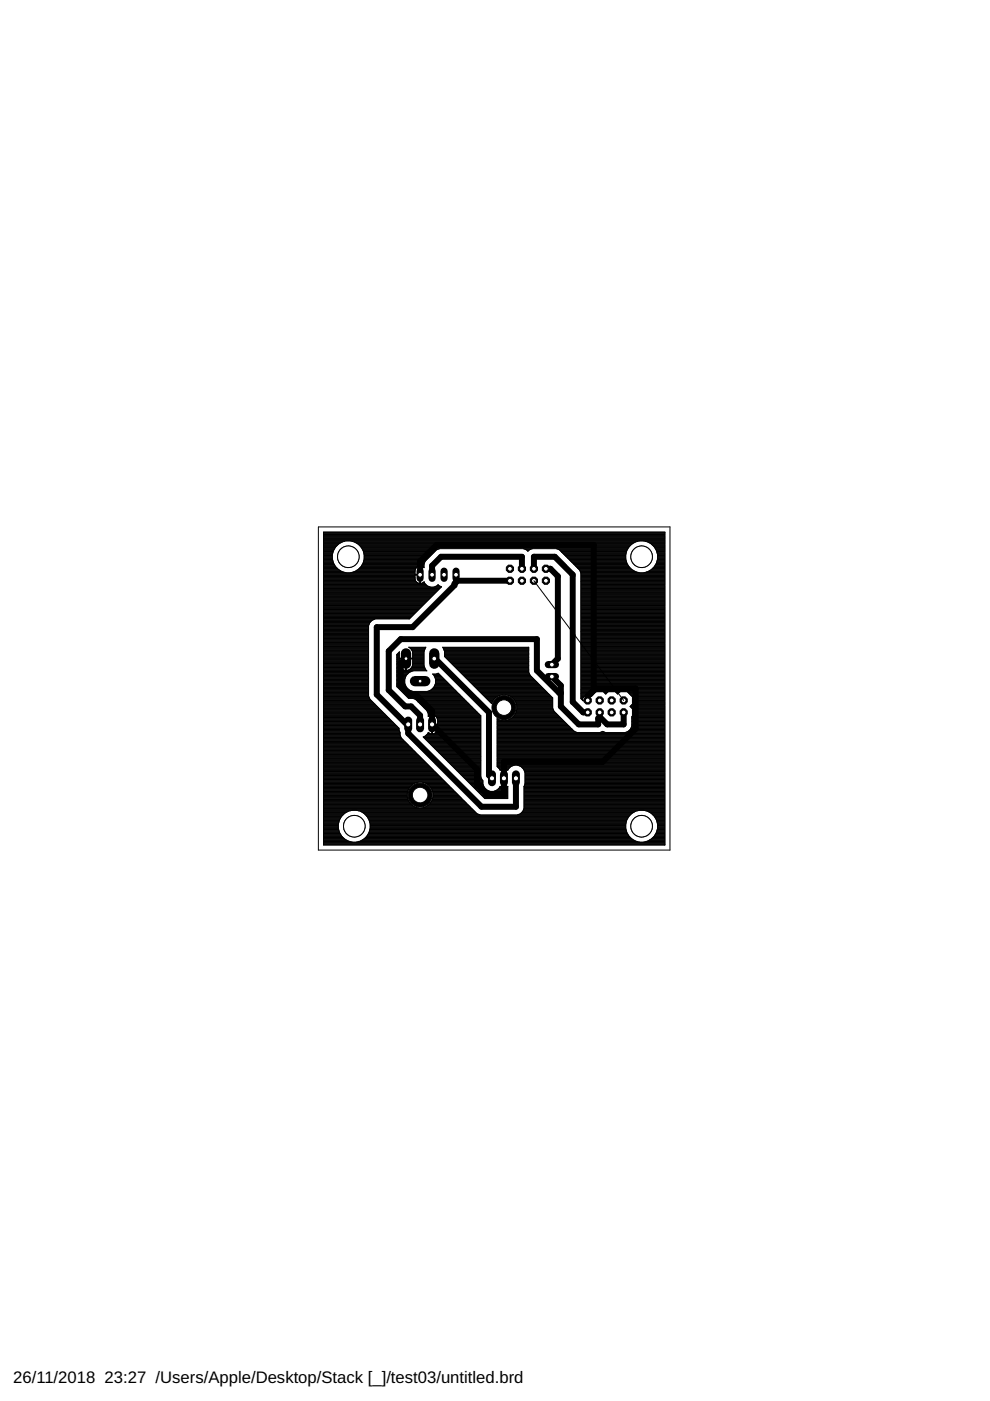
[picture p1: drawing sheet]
<svg xmlns="http://www.w3.org/2000/svg" width="210mm" height="297mm" viewBox="0 0 210 297" stroke-linecap="round" stroke-linejoin="round" font-family="sans-serif">
<defs><g id="words">
<g font-size="3.5">
<text x="2.8" y="293.2">26/11/2018</text>
<text x="22.2" y="293.2">23:27 /Users/Apple/Desktop/Stack [_]/test03/untitled.brd</text>
</g>
</g></defs>
<g fill="#000" stroke="#000" stroke-width=".21">
<circle cx="106.8" cy="150" r="2.54"/>
<circle cx="89.1" cy="168.6" r="2.54"/>
</g>
<g fill="none" stroke="#000" stroke-width="1.3">
<path d="M86.1 139.6h-.2l-.9 1v4.8l1.9 1.9h1.2l3.5 3.4v2.9l9.5 9.5v3.2l2.3 2.2h3.4v-7h21l7-7v-8.5h-8.6M89.1 121.9v-2.9l3.5-3.5h33.3v30.2l.3 .3M92.1 139.6h.1l11.5 11.4v13.4l.6 .6M96.7 121.9v1.5l-.3 .4v.3l-8.9 8.9h-7.6v14.3l6.3 6.3h.4v1.9l15.5 15.5h7.3v-6M96.7 123.1h11.4M110.7 120.6v-2.6h-17.2l-1.9 2v1.9M113.2 120.6v-2.6h4.4l3.8 3.9v26.9l2.3 2.2h.9M115.7 120.6h1l1.6 1.6v17.4l-1.3 1.3M117 143.4l1.9 2v4.4l3.8 3.8h4.1v-1.3l.3-.3M118.9 146.9h-.3l-4.8-4.7v-6.7h-28.8l-2.6 2.5v8.3l3.5 3.5h1.3l1.9 1.9v1.9M126.2 146l-1.6 1.6v.9M127.1 151v1"/>
<path d="M132.2 151v2.6h-3.5l-1.6-1.6"/>
</g>
<g fill="none" stroke="#000" stroke-width=".21">
<path d="M68.6 112.8h72.4v66.4l-72.4-.1zM68.6 116.3h2.4M68.6 120h2.4M68.6 119.8h2.4M68.6 119.7h2.3M68.6 119.6h2.2M68.6 119.5h2.2M68.6 119.3h2.1M68.6 119.2h2.1M68.6 119.1h2M68.6 119h2M68.6 118.9h2"/>
<path d="M68.6 118.7h1.9M68.6 118.6h1.9M68.6 118.5h1.9M68.6 118.4h1.9M68.6 118.3h1.9M68.6 118.1h1.9M68.6 118h1.9M68.6 117.9h1.9M68.6 117.8h1.9M68.6 117.7h1.9M68.6 117.5h1.9M68.6 117.4h1.9"/>
<path d="M68.6 117.3h1.9M68.6 117.2h2M68.6 117.1h2M68.6 116.9h2.1M68.6 116.8h2.1M68.6 116.7h2.1M68.6 116.6h2.2M68.6 116.5h2.3M68.6 116.2h2.4M68.6 116.1h2.5M68.6 116h2.6M68.6 115.8h2.7"/>
<path d="M68.6 115.7h2.8M68.6 115.6h2.9M68.6 115.5h3M68.6 115.4h3.2M68.6 115.3h3.4M68.6 115.1h3.6M68.6 115h3.8M68.6 114.9h4M68.6 114.8h4.5M68.6 114.6h72.4M68.6 114.5h72.4M68.6 114.4h72.4"/>
<path d="M68.6 114.3h72.4M68.6 114.2h72.4M68.6 114h72.4M68.6 113.9h72.4M68.6 113.8h72.4M68.6 113.7h72.4M68.6 113.6h72.4M68.6 113.4h72.4M68.6 113.3h72.4M68.6 113.2h72.4M68.6 113.1h72.4M68.6 112.9h72.4"/>
<path d="M68.6 112.8h72.4M70.5 118.5a3.4 3.4 0 0 0 3.3 3 3.4 3.4 0 0 0 3.4-3M71.8 115.4a3.4 3.4 0 0 1 4.1 0M71.8 115.4a3.4 3.4 0 0 0-1.3 3.1M74.6 114.8h60.7M75.1 114.9h59.7M75.3 115h59.3M75.5 115.1h58.9M75.7 115.3h58.5M75.9 115.4l.7 .6M75.9 115.4h58.1M76.1 115.5h57.7"/>
<path d="M76.2 115.6h57.5M76.3 115.7h57.3M76.4 115.8h57.1M76.5 116h56.8M76.6 116l.4 .8 .2 .8v.9M76.6 116.1h56.7M76.6 120h13.3M76.7 116.2h56.5M76.7 119.8h13.2M76.8 116.3h56.3M76.8 119.7h13.1M76.8 116.5h16.1"/>
<path d="M76.9 119.6h13M76.9 116.6h15.7M76.9 119.5h13.1M77 116.7h15.4M77 119.3h13M77 116.8h15.3M77 119.2h13M77 116.9h15.2M77.1 119.1h13M77.1 117.1h15M77.1 119h13M77.1 117.2h14.9"/>
<path d="M77.1 118.9h13.2M77.1 117.3h14.7M77.2 118.7h13.2M77.2 117.4h14.5M77.2 118.6h13.3M77.2 117.5h14.4M77.2 118.5h13.4M77.2 118.4h13.6M77.2 118.3h13.7M77.2 118.1h13.8M77.2 118h13.9M77.2 117.9h14"/>
<path d="M77.2 117.8h14.2M77.2 117.7h14.3M90.1 119l-.2 .6v.8l-.7-.4M93.2 116.3l-.7 .3-2.4 2.4M111 116.3l.9 .6 1-.6M111.3 116.5h1.3M111.6 116.6h.7M111.7 116.7h.4M111.8 116.8h.2M118 116.3l.6 .3 4.3 4.3M118.3 116.5h14.8M118.6 116.6h14.4"/>
<path d="M118.7 116.7h14.2M118.8 116.8h14.1M119 116.9h13.8M119.1 117.1h13.7M119.2 117.2h13.6M119.3 117.3h13.5M119.4 117.4h13.3M119.5 117.5h13.2M119.7 117.7h13M119.8 117.8h12.9M119.9 117.9h12.8M120 118h12.7"/>
<path d="M120.2 118.1h12.5M120.3 118.3h12.4M120.4 118.4h12.3M120.5 118.5h12.2M120.6 118.6h12.1M120.8 118.7h11.9M120.9 118.9h11.9M121 119h11.8M121.1 119.1h11.7M121.2 119.2h11.7M121.4 119.3h11.5M121.5 119.5h11.4"/>
<path d="M121.6 119.6h11.4M121.7 119.7h11.4M121.9 119.8h11.3M122 120h11.2M132.7 118.5a3.4 3.4 0 0 0 3.3 3 3.4 3.4 0 0 0 3.4-3M134 115.4a3.3 3.3 0 0 0-1.3 3.1M134 115.4a3.4 3.4 0 0 1 4.1 0M136.8 114.8h4.2M137.2 114.9h3.8M137.5 115h3.5M137.7 115.1h3.3M137.9 115.3h3.1"/>
<path d="M138.1 115.4a3.4 3.4 0 0 1 1.3 3.1M138.1 115.4h2.9M138.2 115.5h2.8M138.4 115.6h2.6M138.5 115.7h2.5M138.6 115.8h2.4M138.7 116h2.3M138.8 116.1h2.2M138.9 120h2.1M138.9 116.2h2.1M138.9 119.8h2.1M138.9 116.3h2.1"/>
<path d="M139 119.7h2M139 116.5h2M139.1 119.6h1.9M139.1 116.6h1.9M139.1 119.5h1.9M139.1 116.7h1.9M139.2 119.3h1.8M139.2 116.8h1.8M139.2 119.2h1.8M139.2 116.9h1.8M139.3 119.1h1.7M139.3 119h1.7"/>
<path d="M139.3 117.1h1.7M139.3 117.2h1.7M139.3 118.9h1.7M139.3 117.3h1.7M139.4 118.7h1.6M139.4 117.4h1.6M139.4 118.6h1.6M139.4 117.5h1.6M139.4 118.5h1.6M139.4 118.4h1.6M139.4 118.3h1.6M139.4 118.1h1.6"/>
<path d="M139.4 118h1.6M139.4 117.9h1.6M139.4 117.8h1.6M139.4 117.7h1.6M68.6 139.7h9.5M68.6 140h9.5M68.6 139.8h9.5M68.6 139.6h9.5M68.6 139.5h9.5M68.6 139.4h9.5M68.6 139.2h9.5M68.6 139.1h9.5"/>
<path d="M68.6 139h9.5M68.6 138.9h9.5M68.6 138.7h9.5M68.6 138.6h9.5M68.6 138.5h9.5M68.6 138.4h9.5M68.6 138.3h9.5M68.6 138.2h9.5M68.6 138h9.5M68.6 137.9h9.5M68.6 137.8h9.5M68.6 137.7h9.5"/>
<path d="M68.6 137.5h9.5M68.6 137.4h9.5M68.6 137.3h9.5M68.6 137.2h9.5M68.6 137.1h9.5M68.6 136.9h9.5M68.6 136.8h9.5M68.6 136.7h9.5M68.6 136.6h9.5M68.6 136.5h9.5M68.6 136.3h9.5M68.6 136.2h9.5"/>
<path d="M68.6 136.1h9.5M68.6 136h9.5M68.6 135.9h9.5M68.6 135.7h9.5M68.6 135.6h9.5M68.6 135.5h9.5M68.6 135.4h9.5M68.6 135.3h9.5M68.6 135.1h9.5M68.6 135h9.5M68.6 134.9h9.5M68.6 134.8h9.5"/>
<path d="M68.6 134.7h9.5M68.6 134.5h9.5M68.6 134.4h9.5M68.6 134.3h9.5M68.6 134.2h9.5M68.6 134h9.5M68.6 133.9h9.5M68.6 133.8h9.5M68.6 133.7h9.5M68.6 133.6h9.5M68.6 133.5h9.5M68.6 133.3h9.5"/>
<path d="M68.6 133.2h9.5M68.6 133.1h9.5M68.6 133h9.5M68.6 132.8h9.5M68.6 132.7h9.5M68.6 132.6h9.6M68.6 132.5h9.6M68.6 132.4h9.7M68.6 132.2h9.7M68.6 132.1h9.8M68.6 132h9.8M68.6 131.9h9.9"/>
<path d="M68.6 131.8h10M68.6 131.6h10.2M68.6 131.5h10.3M68.6 131.4h10.6M68.6 131.3h10.8M68.6 131.1h18.3M68.6 131h18.4M68.6 130.9h18.5M68.6 130.8h18.6M68.6 130.7h18.7M68.6 130.6h18.9M68.6 130.4h19"/>
<path d="M68.6 130.3h19.1M68.6 130.2h19.2M68.6 130.1h19.3M68.6 130h19.5M68.6 129.8h19.6M68.6 129.7h19.7M68.6 129.6h19.8M68.6 129.5h19.9M68.6 129.3h20.1M68.6 129.2h20.2M68.6 129.1h20.3M68.6 129h20.4"/>
<path d="M68.6 128.9h20.6M68.6 128.8h20.7M68.6 128.6h20.8M68.6 128.5h20.9M68.6 128.4h21M68.6 128.3h21.1M68.6 128.1h21.3M68.6 128h21.4M68.6 127.9h21.5M68.6 127.8h21.6M68.6 127.7h21.8M68.6 127.6h21.9"/>
<path d="M68.6 127.4h22M68.6 127.3h22.1M68.6 127.2h22.2M68.6 127.1h22.4M68.6 126.9h22.5M68.6 126.8h22.6M68.6 126.7h22.7M68.6 126.6h22.8M68.6 126.4h23M68.6 126.3h23.1M68.6 126.2h23.2M68.6 126.1h23.3"/>
<path d="M68.6 126h23.5M68.6 125.9h23.6M68.6 125.7h23.7M68.6 125.6h23.8M68.6 125.5h23.9M68.6 125.4h24M68.6 125.2h24.2M68.6 125.1h24.3M68.6 125h24.4M68.6 124.9h24.5M68.6 124.8h24.7M68.6 124.7h24.8"/>
<path d="M68.6 124.5h24.9M68.6 124.4h22.5M68.6 124.3h22.2M68.6 124.2h21.9M68.6 124h21.8M68.6 123.9h21.7M68.6 123.8h21.6M68.6 123.7h20.2M68.6 123.6h19.9M68.6 123.4h19.7M68.6 123.3h19.6M68.6 123.2h19.6"/>
<path d="M68.6 123.1h19.5M68.6 123h19.4M68.6 122.8h19.4M68.6 122.7h19.4M68.6 122.6h19.4M68.6 122.5h19.4M68.6 122.4h19.4M68.6 122.2h19.4M68.6 122.1h19.4M68.6 122h19.4M68.6 121.9h20.4M68.6 121.8h19.4"/>
<path d="M68.6 121.6h19.4M68.6 121.5h19.4M68.6 121.4h4.7M68.6 121.3h4.2M68.6 121.2h3.9M68.6 121h3.6M68.6 120.9h3.5M68.6 120.8h3.2M68.6 120.7h3.1M68.6 120.5h3M68.6 120.4h2.8M68.6 120.3h2.7"/>
<path d="M68.6 120.2h2.6M68.6 120.1h2.5M74.4 121.4h13.6M74.9 121.3h13.1M75.2 121.2h12.8M75.4 121h12.6M75.6 120.9h12.4M75.9 120.8h12.1M76 120.7h12.1M76.1 120.5h12M76.2 120.4h12M76.4 120.3h11.9"/>
<path d="M76.5 120.2h12M76.6 120.1h12.1M84.1 139.7h5.8M84.1 140h.6M84.1 139.8h.6M84.1 139.6h1.9M84.1 139.5h.6M84.1 139.4h.6M84.1 139.2h.6M84.1 139.1h.6M84.1 139h.6M84.1 138.9h.6"/>
<path d="M84.2 138.7h.5M84.3 138.6h.4M84.4 138.5h.3M84.5 138.4h.2M84.6 138.3h.1M84.7 139.7v1.4M86 140h.1M86 139.8h.1M86.1 139.6h3.8M86.8 137.3h3.4M87 137.4h3.2M87.1 137.5h3"/>
<path d="M87.2 137.7h2.9M87.3 137.8l.2 .6v1.2h-1.4v2.5M87.3 137.8h2.7M87.4 137.9h2.6M87.4 138h2.5M87.4 138.2h2.5M87.5 138.3h2.4M87.5 139.7v1.4M87.5 140h2.4M87.5 139.8h2.4M87.5 139.5h2.4M87.5 139.4h2.4"/>
<path d="M87.5 139.2h2.4M87.5 139.1h2.4M87.5 139h2.4M87.5 138.9h2.4M87.5 138.7h2.4M87.5 138.6h2.4M87.5 138.5h2.4M87.5 138.4h2.4M88 122.7v-.8h1.2v1.8M88 122.7l.1 .5M88.1 120.7l-.1 .3M88.1 120.5v.2"/>
<path d="M88.1 123.2l.3 .3M88.4 123.5h.1M88.5 123.5l.5 .2M89 123.7h.1M89 120h.1M89 120l-.5 .2-.4 .3M89 120v3.7M89 123.7h.2M89 123.6h.2M89 123.4h.2M89 123.3h.2M89 123.2h.2"/>
<path d="M89 123.1h.2M89 123h.2M89 122.8h.2M89 122.7h.2M89 122.6h.2M89 122.5h.2M89 122.4h.2M89 122.2h.2M89 122.1h.2M89 122h.2M89 121.8h.2M89 121.6h.2"/>
<path d="M89 121.5h.2M89 121.4h.2M89 121.3h.2M89 121.2h.2M89 121h.2M89 120.9h.2M89 120.8h.2M89 120.7h.2M89 120.5h.2M89 120.4h.2M89 120.3h.2M89 120.2h.2"/>
<path d="M89 120.1h.2M89.2 123.7h.1M89.2 120v1.8h-1.2v-.8M89.2 120h.1M89.3 123.7h.8M89.4 120.1h.5M89.6 123.6h.4M89.7 120.2h.2M89.8 123.5l-.6 .2M89.8 123.5l.1-.2 .1 .4M89.8 123.4h.2M89.8 120.3h.1"/>
<path d="M89.9 138.1v3.1M90 123.7a1.83 1.83 0 0 0 2.9 .3l.7 .4M90.2 137.3l-3.5-.1 .6 .6M90.2 137.3l-.3 .8M92.2 124.4h1.4M92.4 124.3h.9M92.7 124.2h.4M92.8 124h.2M93.6 124.4l-6.8 6.8h-7.3l-.6 .3-.5 .5-.3 .6v15l.3 .6 6.2 6.2M93.9 137.3v-.1h18.2v5.3l.3 .7 4.8 4.8v2.1M93.9 137.3l.4 .8M93.9 137.3h18.2"/>
<path d="M94 137.4h18.1M94 137.5h18.1M94.1 137.7h18M94.1 137.8h18M94.2 137.9h17.9M94.2 138h17.9M94.3 138.1v1.1l9.9 10a2.75 2.75 0 0 1 3.6-1.8 2.75 2.75 0 0 1 1.6 3.7M94.3 139.1h17.8M94.3 139h17.8M94.3 138.9h17.8M94.3 138.7h17.8M94.3 138.6h17.8"/>
<path d="M94.3 138.5h17.8M94.3 138.4h17.8M94.3 138.3h17.8M94.3 138.2h17.8M94.3 139.2h17.8M94.4 139.4h17.7M94.5 139.5h17.6M94.7 139.6h17.4M94.8 139.7h17.3M94.9 139.8h17.2M95 140h17.1M122.1 120.1h11.2"/>
<path d="M122.2 120.2h11.2M122.3 120.3h11.2M122.4 120.4h11.2M122.6 120.5h11.2M122.7 120.7h11.2M122.8 120.8h11.2M122.9 120.9l.3 .6M122.9 120.9h11.3M123 121h11.5M123 121.2h11.7M123.1 121.3h11.9M123.1 121.4h12.3"/>
<path d="M123.2 139.7h17.8M123.2 121.5v26.6l.4 .5h.9v-1.2M123.2 140h17.8M123.2 139.8h17.8M123.2 139.6h17.8M123.2 139.5h17.8M123.2 139.4h17.8M123.2 139.2h17.8M123.2 139.1h17.8M123.2 139h17.8M123.2 138.9h17.8M123.2 138.7h17.8"/>
<path d="M123.2 138.6h17.8M123.2 138.5h17.8M123.2 138.4h17.8M123.2 138.3h17.8M123.2 138.2h17.8M123.2 138h17.8M123.2 137.9h17.8M123.2 137.8h17.8M123.2 137.7h17.8M123.2 137.5h17.8M123.2 137.4h17.8M123.2 137.3h17.8"/>
<path d="M123.2 137.2h17.8M123.2 137.1h17.8M123.2 136.9h17.8M123.2 136.8h17.8M123.2 136.7h17.8M123.2 136.6h17.8M123.2 136.5h17.8M123.2 136.3h17.8M123.2 136.2h17.8M123.2 136.1h17.8M123.2 136h17.8M123.2 135.9h17.8"/>
<path d="M123.2 135.7h17.8M123.2 135.6h17.8M123.2 135.5h17.8M123.2 135.4h17.8M123.2 135.3h17.8M123.2 135.1h17.8M123.2 135h17.8M123.2 134.9h17.8M123.2 134.8h17.8M123.2 134.7h17.8M123.2 134.5h17.8M123.2 134.4h17.8"/>
<path d="M123.2 134.3h17.8M123.2 134.2h17.8M123.2 134h17.8M123.2 133.9h17.8M123.2 133.8h17.8M123.2 133.7h17.8M123.2 133.6h17.8M123.2 133.5h17.8M123.2 133.3h17.8M123.2 133.2h17.8M123.2 133.1h17.8M123.2 133h17.8"/>
<path d="M123.2 132.8h17.8M123.2 132.7h17.8M123.2 132.6h17.8M123.2 132.5h17.8M123.2 132.4h17.8M123.2 132.2h17.8M123.2 132.1h17.8M123.2 132h17.8M123.2 131.9h17.8M123.2 131.8h17.8M123.2 131.6h17.8M123.2 131.5h17.8"/>
<path d="M123.2 131.4h17.8M123.2 131.3h17.8M123.2 131.1h17.8M123.2 131h17.8M123.2 130.9h17.8M123.2 130.8h17.8M123.2 130.7h17.8M123.2 130.6h17.8M123.2 130.4h17.8M123.2 130.3h17.8M123.2 130.2h17.8M123.2 130.1h17.8"/>
<path d="M123.2 130h17.8M123.2 129.8h17.8M123.2 129.7h17.8M123.2 129.6h17.8M123.2 129.5h17.8M123.2 129.3h17.8M123.2 129.2h17.8M123.2 129.1h17.8M123.2 129h17.8M123.2 128.9h17.8M123.2 128.8h17.8M123.2 128.6h17.8"/>
<path d="M123.2 128.5h17.8M123.2 128.4h17.8M123.2 128.3h17.8M123.2 128.1h17.8M123.2 128h17.8M123.2 127.9h17.8M123.2 127.8h17.8M123.2 127.7h17.8M123.2 127.6h17.8M123.2 127.4h17.8M123.2 127.3h17.8M123.2 127.2h17.8"/>
<path d="M123.2 127.1h17.8M123.2 126.9h17.8M123.2 126.8h17.8M123.2 126.7h17.8M123.2 126.6h17.8M123.2 126.4h17.8M123.2 126.3h17.8M123.2 126.2h17.8M123.2 126.1h17.8M123.2 126h17.8M123.2 125.9h17.8M123.2 125.7h17.8"/>
<path d="M123.2 125.6h17.8M123.2 125.5h17.8M123.2 125.4h17.8M123.2 125.2h17.8M123.2 125.1h17.8M123.2 125h17.8M123.2 124.9h17.8M123.2 124.8h17.8M123.2 124.7h17.8M123.2 124.5h17.8M123.2 124.4h17.8M123.2 124.3h17.8"/>
<path d="M123.2 124.2h17.8M123.2 124h17.8M123.2 123.9h17.8M123.2 123.8h17.8M123.2 123.7h17.8M123.2 123.6h17.8M123.2 123.4h17.8M123.2 123.3h17.8M123.2 123.2h17.8M123.2 123.1h17.8M123.2 123h17.8M123.2 122.8h17.8"/>
<path d="M123.2 122.7h17.8M123.2 122.6h17.8M123.2 122.5h17.8M123.2 122.4h17.8M123.2 122.2h17.8M123.2 122.1h17.8M123.2 122h17.8M123.2 121.9h17.8M123.2 121.8h17.8M123.2 121.6h17.8M123.2 121.5h17.8M136.6 121.4h4.4"/>
<path d="M137.1 121.3h3.9M137.4 121.2h3.6M137.6 121h3.4M137.8 120.9h3.2M138 120.8h3M138.2 120.7h2.8M138.3 120.5h2.7M138.4 120.4h2.6M138.6 120.3h2.4M138.7 120.2h2.3M138.8 120.1h2.2M68.6 148h9.7"/>
<path d="M68.6 142.1h9.5M68.6 142.2h9.5M68.6 152.7h14.3M68.6 147.3h9.5M68.6 147.4h9.5M68.6 148.4h10M68.6 160h20M68.6 159.9h19.9M68.6 159.7h19.7M68.6 159.6h19.6M68.6 159.5h19.5M68.6 159.4h19.4"/>
<path d="M68.6 159.2h19.2M68.6 159.1h19.1M68.6 159h19M68.6 158.9h18.9M68.6 158.8h18.8M68.6 158.6h18.6M68.6 158.5h18.5M68.6 158.4h18.4M68.6 158.3h18.3M68.6 158.2h18.2M68.6 158h18M68.6 157.9h17.9"/>
<path d="M68.6 157.8h17.8M68.6 157.7h17.7M68.6 157.6h17.6M68.6 157.4h17.4M68.6 157.3h17.3M68.6 157.2h17.2M68.6 157.1h17.1M68.6 157h17M68.6 156.8h16.8M68.6 156.7h16.7M68.6 156.6h16.6M68.6 156.5h16.5"/>
<path d="M68.6 156.4h16.4M68.6 156.2h16.4M68.6 156.1h16.3M68.6 156h16.3M68.6 155.9h16.2M68.6 155.7h16.2M68.6 155.6h16.2M68.6 155.5h16.2M68.6 155.4h16.2M68.6 155.3h16.2M68.6 155.2h16.2M68.6 155h16.1"/>
<path d="M68.6 154.9h16M68.6 154.8h16M68.6 154.7h16M68.6 154.5h16M68.6 154.4h16M68.6 154.3h15.9M68.6 154.2h15.8M68.6 154.1h15.6M68.6 153.9h15.5M68.6 153.8h15.4M68.6 153.7h15.3M68.6 153.6h15.2"/>
<path d="M68.6 153.5h15.1M68.6 153.3h14.9M68.6 153.2h14.8M68.6 153.1h14.7M68.6 153h14.6M68.6 152.9h14.4M68.6 152.6h14.2M68.6 152.5h14.1M68.6 152.4h14M68.6 152.3h13.8M68.6 152.1h13.7M68.6 152h13.6"/>
<path d="M68.6 151.9h13.5M68.6 151.8h13.4M68.6 151.7h13.3M68.6 151.5h13.1M68.6 151.4h13M68.6 151.3h12.9M68.6 151.2h12.8M68.6 151h12.6M68.6 150.9h12.5M68.6 150.8h12.4M68.6 150.7h12.3M68.6 150.6h12.2"/>
<path d="M68.6 150.5h12M68.6 150.3h11.9M68.6 150.2h11.8M68.6 150.1h11.7M68.6 150h11.6M68.6 149.8h11.4M68.6 149.7h11.3M68.6 149.6h11.2M68.6 149.5h11.1M68.6 149.4h10.9M68.6 149.2h10.8M68.6 149.1h10.7"/>
<path d="M68.6 149h10.6M68.6 148.9h10.5M68.6 148.8h10.4M68.6 148.6h10.2M68.6 148.5h10.1M68.6 148.3h9.9M68.6 148.1h9.8M68.6 147.9h9.7M68.6 147.8h9.6M68.6 147.7h9.6M68.6 147.6h9.5M68.6 147.2h9.5"/>
<path d="M68.6 147.1h9.5M68.6 147h9.5M68.6 146.8h9.5M68.6 146.7h9.5M68.6 146.6h9.5M68.6 146.5h9.5M68.6 146.3h9.5M68.6 146.2h9.5M68.6 146.1h9.5M68.6 146h9.5M68.6 145.9h9.5M68.6 145.8h9.5"/>
<path d="M68.6 145.6h9.5M68.6 145.5h9.5M68.6 145.4h9.5M68.6 145.3h9.5M68.6 145.1h9.5M68.6 145h9.5M68.6 144.9h9.5M68.6 144.8h9.5M68.6 144.7h9.5M68.6 144.5h9.5M68.6 144.4h9.5M68.6 144.3h9.5"/>
<path d="M68.6 144.2h9.5M68.6 144.1h9.5M68.6 143.9h9.5M68.6 143.8h9.5M68.6 143.7h9.5M68.6 143.6h9.5M68.6 143.4h9.5M68.6 143.3h9.5M68.6 143.2h9.5M68.6 143.1h9.5M68.6 143h9.5M68.6 142.9h9.5"/>
<path d="M68.6 142.7h9.5M68.6 142.6h9.5M68.6 142.5h9.5M68.6 142.4h9.5M68.6 142h9.5M68.6 141.9h9.5M68.6 141.8h9.5M68.6 141.6h9.5M68.6 141.5h9.5M68.6 141.4h9.5M68.6 141.3h9.5M68.6 141.2h9.5"/>
<path d="M68.6 141h9.5M68.6 140.9h9.5M68.6 140.8h9.5M68.6 140.7h9.5M68.6 140.6h9.5M68.6 140.4h9.5M68.6 140.3h9.5M68.6 140.2h9.5M68.6 140.1h9.5M84.1 142.1h1.8M84.1 145.5h2M84.1 145.4h1.9"/>
<path d="M84.1 145.3h1.9M84.1 145.1h1.8M84.1 145h1.8M84.1 144.9h1.7M84.1 144.8h1.7M84.1 144.7h1.7M84.1 144.5h1.7M84.1 144.4h1.7M84.1 144.3h1.7M84.1 144.2h1.7M84.1 144.1h1.7M84.1 143.9h1.7"/>
<path d="M84.1 143.8h1.8M84.1 143.7h1.8M84.1 143.6h1.9M84.1 143.4h1.9M84.1 143.3h2M84.1 143.2h2M84.1 143.1h2.1M84.1 143h2.3M84.1 142.9h2.4M84.1 142.7h2.5M84.1 142.6h2.6M84.1 142.5h2.9"/>
<path d="M84.1 142.4h3.1M84.1 142h1.4M84.1 141.9h1.2M84.1 141.8h1M84.1 141.6h.9M84.1 141.5h.8M84.1 141.4h.7M84.1 141.3h.7M84.1 141.2h.6M84.1 141h.6M84.1 140.9h.6M84.1 140.8h.6"/>
<path d="M84.1 140.7h.6M84.1 140.6h.6M84.1 140.4h.6M84.1 140.3h.6M84.1 140.2h.6M84.1 140.1h.6M84.2 145.6h1.9M84.3 145.8h1.9M84.4 145.9h1.9M84.5 146h2M84.6 154.4l.2 1.4 .3 .7M84.7 146.1h1.9"/>
<path d="M84.7 141.1l.5 .7M84.8 146.2h1.9M84.9 146.3h2M85 146.5h2.2M85.1 156.5l15.5 15.5M85.2 141.8l.8 .3M85.2 146.6h2.3M85.3 146.7h11.6M85.4 146.8h11.6M85.5 147h11.6M85.6 147.1h11.7M85.7 147.2h11.7"/>
<path d="M85.9 147.3h11.6M86 142.1v-2.5h-1.3v-1.4l-.6 .6v6.8l2.5 2.4h11.6M86 147.4h11.6M86 142h.1M86 141.9h.1M86 141.8h.1M86 141.6h.1M86 141.5h.1M86 141.4h.1M86 141.3h.1M86 141.2h.1M86 141h.1"/>
<path d="M86 140.9h.1M86 140.8h.1M86 140.7h.1M86 140.6h.1M86 140.4h.1M86 140.3h.1M86 140.2h.1M86 140.1h.1M86.1 147.6h11.6M86.2 147.7h11.7M86.3 142.1h4.1M86.4 147.8h11.6"/>
<path d="M86.5 147.9h11.6M86.7 142h3.6M86.7 142.6a2.23 2.23 0 0 0-.9 2.3 2.23 2.23 0 0 0 1.7 1.7h3.1a2.19 2.19 0 0 0 1.1-3.7h.8l.4-.2 9 9.1M86.9 141.9h3.3M87 141.8l-.4 .2-.6 .1M87 141.8h3.1M87.2 141.6l-.2 .2M87.2 141.6h2.9M87.2 141.5h2.8M87.3 141.4h2.7M87.4 141.3h2.5M87.4 141.2h2.5"/>
<path d="M87.5 141.1l-.3 .5M87.5 141h2.4M87.5 140.9h2.4M87.5 140.8h2.4M87.5 140.7h2.4M87.5 140.6h2.4M87.5 140.4h2.4M87.5 140.3h2.4M87.5 140.2h2.4M87.5 140.1h2.4M87.5 148.1l.7 .2 2.4 2.4M87.5 142.2l-.8 .4"/>
<path d="M87.8 148.1h10.5M88.1 148.3h10.3M88.2 148.4h10.4M88.3 148.5h10.4M88.5 148.6h10.3M88.6 148.8h10.3M88.7 148.9h10.4M88.8 149h10.4M88.9 149.1h10.4M89.1 149.2h10.3M89.2 149.4h10.3M89.3 149.5h10.4"/>
<path d="M89.4 149.6h10.4M89.6 149.7h10.3M89.7 149.8h10.3M89.8 156.2h12.1M89.8 150h10.3M89.8 156.4h12.1M89.9 141.2l.6 1h-6.4M89.9 150.1h10.4M90 156.5h11.9M90 150.2h10.4M90.1 156.1h11.8M90.1 156.6h11.8"/>
<path d="M90.1 150.3h10.4M90.2 156.7h11.7M90.3 156h11.6M90.3 150.5h10.3M90.3 156.8h11.6M90.4 155.9h11.5M90.4 150.6h10.4M90.4 157h11.5M90.5 155.7h11.4M90.5 150.7h10.4M90.6 150.7l.2 .6v.6M90.6 157.1h11.3"/>
<path d="M90.6 150.8h10.4M90.6 155.6h11.3M90.6 150.9h10.5M90.7 146.6h6.1M90.7 157.2h11.2M90.7 151h10.5M90.7 155.5l-.5 .6-.5 .2 13.1 13h4.9v-2.6l-.2 .2M90.7 155.5l.1-.2 .4 .2M90.7 155.5h.5M90.7 151.2h10.6M90.8 155.4h.2M90.8 151.3h10.7"/>
<path d="M90.8 157.3h11.1M90.8 151.9h.1M90.8 151.8h.2M90.8 151.7h.4M90.8 151.5h10.9M90.8 151.4h10.8M90.9 157.4h11M91 146.5h5.6M91 157.6h10.9M91.2 155.5l.3 .1M91.2 157.7h10.7M91.2 146.3h5.3"/>
<path d="M91.3 157.8h10.6M91.4 157.9h10.5M91.5 146.2h4.9M91.5 155.6h.1M91.5 151.6h.1M91.5 151.6l-.7 .3M91.5 158h10.4M91.5 151.6v1.9h1.3v-1M91.5 152.7h.2M91.5 155.5h.2M91.5 155.4h.2M91.5 155.3h.2"/>
<path d="M91.5 155.2h.2M91.5 155h.2M91.5 154.9h.2M91.5 154.8h.2M91.5 154.7h.2M91.5 154.5h.2M91.5 154.4h.2M91.5 154.3h.2M91.5 154.2h.2M91.5 154.1h.2M91.5 153.9h.2M91.5 153.8h.2"/>
<path d="M91.5 153.7h.2M91.5 153.5h.2M91.5 153.3h.2M91.5 153.2h.2M91.5 153.1h.2M91.5 153h.2M91.5 152.9h.2M91.5 152.6h.2M91.5 152.5h.2M91.5 152.4h.2M91.5 152.3h.2M91.5 152.1h.2"/>
<path d="M91.5 152h.2M91.5 151.9h.2M91.5 151.8h.2M91.5 151.7h.2M91.6 146.1h4.7M91.7 158.2h10.2M91.7 155.6h.1M91.7 151.6v4M91.7 151.6h.1M91.7 153.6h10.2M91.7 146h4.5M91.7 151.6l.5 .2"/>
<path d="M91.8 158.3h10.1M91.8 143h1.4M91.8 145.9h4.3M91.9 158.4h10M91.9 143.1h1.4M91.9 145.8h4M92 158.5h9.9M92 151.7h9.8M92 145.6h3.8M92 143.2h1.4M92.1 155.5l-.4 .1M92.1 155.5h9.8"/>
<path d="M92.1 143.3h1.4M92.1 145.5h3.6M92.1 158.6h9.8M92.1 145.4h3.5M92.1 143.4h1.5M92.2 145.3h3.2M92.2 143.6h1.5M92.2 151.8l.3 .2M92.2 143.7h1.7M92.2 158.8h9.7M92.2 151.8h9.7M92.2 145.1h3.1"/>
<path d="M92.3 155.4h9.6M92.3 145h2.9M92.3 143.8h1.7M92.3 144.9h2.8M92.3 143.9h1.8M92.4 144.8h2.6M92.4 144.7h2.4M92.4 144.5h2.3M92.4 144.4h2.2M92.4 144.3h2.1M92.4 144.2h2M92.4 144.1h1.8"/>
<path d="M92.4 158.9h9.5M92.4 151.9h9.5M92.4 155.3h9.5M92.5 152l.1 .1M92.5 159h9.4M92.5 152h9.4M92.5 155.2h9.4M92.6 159.1h9.3M92.6 152.1h9.3M92.6 155l.2-1.3h-1.3v1.9M92.6 155l-.5 .5M92.6 152.1l.2 .4"/>
<path d="M92.6 155h9.3M92.6 142.9h.4M92.7 152.3h9.2M92.7 154.9h9.2M92.7 159.2h9.2M92.7 154.8h9.2M92.7 152.4h9.2M92.8 154.7h9.1M92.8 152.5h9.1M92.8 154.5h9.1M92.8 152.6h9.1M92.8 152.7h9.1"/>
<path d="M92.8 154.4h9.1M92.8 154.3h9.1M92.8 154.2h9.1M92.8 154.1h9.1M92.8 153.9h9.1M92.8 153.8h9.1M92.8 153.7h9.1M92.8 153.5h9.1M92.8 153.3h9.1M92.8 153.2h9.1M92.8 153.1h9.1M92.8 153h9.1"/>
<path d="M92.8 152.9h9.1M92.9 159.4h9M93 159.5h8.9M93.1 159.6h8.8M93.2 159.7h8.7M93.3 159.9h8.6M93.5 160h8.4M95.1 140.1h17M95.3 140.2h16.8M95.4 140.3h16.7M95.5 140.4h16.6M95.6 140.6h16.5"/>
<path d="M95.7 140.7h16.4M95.9 140.8h16.2M96 140.9h16.1M96.1 141h16M96.2 141.2h15.9M96.4 141.3h15.7M96.5 141.4h15.6M96.6 141.5h15.5M96.7 141.6h15.4M96.8 141.8h15.3M96.9 141.9h15.2M97.1 142h15"/>
<path d="M97.2 142.1h14.9M97.3 142.2h14.8M97.4 142.4h14.7M97.6 142.5h14.5M97.7 142.6h14.4M97.8 142.7h14.4M97.9 142.9h14.3M98 143h14.3M98.1 143.1h14.3M98.3 143.2h14.1M98.4 143.3h14.1M98.5 143.4h14.2"/>
<path d="M98.6 143.6h14.2M98.8 143.7h14.1M98.9 143.8h14.1M99 143.9h14.2M99.1 144.1h14.2M99.2 144.2h14.2M99.4 144.3h14.1M99.5 144.4h14.1M99.6 144.5h14.1M99.7 144.7h14.2M99.8 144.8h14.2M100 144.9h14.1"/>
<path d="M100.1 145h14.1M100.2 145.1h14.2M100.3 145.3h14.2M100.4 145.4h14.2M100.6 145.5h14.1M100.7 145.6h14.2M100.8 145.8h14.2M100.9 145.9h14.2M101 146h14.2M101.2 146.1h14.1M101.3 146.2h14.1M101.4 146.3h14.2"/>
<path d="M101.5 146.5h14.2M101.6 146.6h14.2M101.8 146.7h14.1M101.9 146.8h14.2M101.9 151.8v12.9l.5 .8v.7M102 147h14.2M102.1 147.1h14.2M102.3 147.2h14.1M102.4 147.3h4M102.5 147.4h3.5M102.6 147.6h3.1M102.7 147.7h2.8"/>
<path d="M102.8 147.8h2.5M103 147.9h2.1M103.1 148h1.9M103.2 148.1h1.7M103.3 148.3h1.4M103.5 148.4h1.1M103.6 148.5h1M103.7 148.6h.8M103.8 148.8h.6M103.9 148.9h.5M104.1 149h.2M104.2 149.1h.1"/>
<path d="M105.4 152.7h.9M105.4 160h35.6M105.4 159.9h35.6M105.4 159.7h35.6M105.4 159.6h35.6M105.4 159.5h35.6M105.4 159.4h35.6M105.4 159.2h35.6M105.4 159.1h35.6M105.4 159h35.6M105.4 158.9h35.6M105.4 158.8h35.6"/>
<path d="M105.4 158.6h35.6M105.4 158.5h35.6M105.4 158.4h35.6M105.4 158.3h35.6M105.4 158.2h35.6M105.4 158h35.6M105.4 157.9h35.6M105.4 157.8h35.6M105.4 157.7h35.6M105.4 157.6h35.6M105.4 157.4h35.6M105.4 157.3h35.6"/>
<path d="M105.4 157.2h35.6M105.4 157.1h35.6M105.4 157h35.6M105.4 156.8h35.6M105.4 156.7h35.6M105.4 156.6h35.6M105.4 156.5h35.6M105.4 156.4h35.6M105.4 156.2h35.6M105.4 156.1h35.6M105.4 156h35.6M105.4 155.9h35.6"/>
<path d="M105.4 155.7h35.6M105.4 155.6h35.6M105.4 155.5h35.6M105.4 155.4h35.6M105.4 155.3h16.9M105.4 155.2h16.6M105.4 155h16.3M105.4 154.9h16.2M105.4 154.8h16.1M105.4 154.7h15.9M105.4 154.5h15.8M105.4 154.4h15.7"/>
<path d="M105.4 154.3h15.6M105.4 154.2h15.5M105.4 154.1h15.3M105.4 153.9h15.2M105.4 153.8h15.1M105.4 153.7h15M105.4 153.6h14.9M105.4 153.5h14.7M105.4 153.3h14.6M105.4 153.2h14.5M105.4 153.1h14.4M105.4 153h14.3"/>
<path d="M105.4 152.9h14.1M105.4 152.6h.5M105.4 152.5h.2M105.4 152.4h.1M107.3 147.3h9.2M107.4 152.7h12M107.7 147.4h8.9M107.8 152.6h11.5M108 147.6h8.8M108.1 152.5h11.1M108.2 147.7h8.7M108.3 152.4h10.8"/>
<path d="M108.4 147.8h8.6M108.5 152.3h10.4M108.5 152.2a2.65 2.65 0 0 1-3.1 .2v10.1M108.6 147.9h8.5M108.6 152.1h10.2M108.7 148h8.5M108.8 152h9.9M108.8 148.1h8.4M108.9 151.9h9.7M109 148.3h8.2M109 151.8h9.4M109.1 148.4h8.1"/>
<path d="M109.1 151.7h9.2M109.1 148.5h8.1M109.2 151.5h9M109.2 148.6h8M109.2 151.4h8.9M109.3 151.3h8.7M109.3 148.8h7.9M109.3 148.9h7.9M109.4 151.2h8.5M109.4 151.1l-.9 1.1M109.4 151h8.3M109.4 149h7.8"/>
<path d="M109.4 149.1h7.8M109.5 150.9h8.1M109.5 150.8h8M109.5 149.2h7.7M109.5 149.4h7.7M109.5 150.7h7.9M109.5 150.6h7.9M109.5 149.5h7.7M109.6 149.6h7.6M109.6 150.5h7.7M109.6 150.3h7.7M109.6 150.2h7.6"/>
<path d="M109.6 150.1h7.6M109.6 150h7.6M109.6 149.8h7.6M109.6 149.7h7.6M117.2 150.1l.2 .7 4.3 4.2 .7 .3h4.8l.6-.2 .6 .2h4.2l.6-.3 .5-.4 .3-.7M123.2 148h.3M123.2 142.1h17.8M123.2 142.2h17.8M123.2 147.3h2.5M123.2 147.4h2.4M123.2 147.9h.5M123.2 147.8h.6"/>
<path d="M123.2 147.7h.7M123.2 147.6h.8M123.2 147.2h2.7M123.2 147.1h2.8M123.2 147h2.9M123.2 146.8h3M123.2 146.7h3.1M123.2 146.6h17.8M123.2 146.5h17.8M123.2 146.3h17.8M123.2 146.2h17.8M123.2 146.1h17.8"/>
<path d="M123.2 146h17.8M123.2 145.9h17.8M123.2 145.8h17.8M123.2 145.6h17.8M123.2 145.5h17.8M123.2 145.4h17.8M123.2 145.3h17.8M123.2 145.1h17.8M123.2 145h17.8M123.2 144.9h17.8M123.2 144.8h17.8M123.2 144.7h17.8"/>
<path d="M123.2 144.5h17.8M123.2 144.4h17.8M123.2 144.3h17.8M123.2 144.2h17.8M123.2 144.1h17.8M123.2 143.9h17.8M123.2 143.8h17.8M123.2 143.7h17.8M123.2 143.6h17.8M123.2 143.4h17.8M123.2 143.3h17.8M123.2 143.2h17.8"/>
<path d="M123.2 143.1h17.8M123.2 143h17.8M123.2 142.9h17.8M123.2 142.7h17.8M123.2 142.6h17.8M123.2 142.5h17.8M123.2 142.4h17.8M123.2 142h17.8M123.2 141.9h17.8M123.2 141.8h17.8M123.2 141.6h17.8M123.2 141.5h17.8"/>
<path d="M123.2 141.4h17.8M123.2 141.3h17.8M123.2 141.2h17.8M123.2 141h17.8M123.2 140.9h17.8M123.2 140.8h17.8M123.2 140.7h17.8M123.2 140.6h17.8M123.2 140.4h17.8M123.2 140.3h17.8M123.2 140.2h17.8M123.2 140.1h17.8"/>
<path d="M123.2 148.1h.3M123.3 148.3h.2M123.6 148.5h.9M124.2 147.4l-.7 .7v.3M124.5 148h.2M124.5 148.3h.2M124.5 148.1h.2M124.5 147.9h.2M124.5 147.8h.2M124.5 147.7h.2M124.5 147.6h.2M124.7 147.4v1h-1.3"/>
<path d="M125.1 147.4l.2 .3 1.1-1h1.5l.5 .5 .5-.5h1.6l.5 .5 .5-.5h1.5l1.1 1v1.6M125.2 147.6h.3M125.3 147.7h.1M127.3 155.3h1M127.6 155.2h.4M128 146.7h.9M128.1 146.8h.7M128.2 147h.4M128.3 147.1h.2M130.5 146.7h.9M130.6 146.8h.7M130.7 147h.5"/>
<path d="M130.9 147.1h.2M132.7 155.3h8.3M133 155.2h8M133.1 146.7h7.9M133.2 146.8h7.8M133.2 155h7.8M133.3 147h7.7M133.3 154.9h7.7M133.4 147.1h7.6M133.5 154.8h7.5M133.5 147.2h7.5M133.6 154.7h7.4"/>
<path d="M133.6 147.3h7.4M133.6 149.8h7.4M133.6 149.7h7.4M133.7 154.5h7.3M133.8 154.4h7.2M133.8 150h7.2M133.8 147.4h7.2M133.8 149.6h7.2M133.8 154.3h7.2M133.9 154.2h7.1M133.9 150.1h7.1M133.9 149.5h7.1"/>
<path d="M133.9 154.1h7.1M133.9 147.6h7.1M134 152.7h7M134 153.9h7M134 153.8h7M134 153.7h7M134 153.6h7M134 153.5h7M134 153.3h7M134 153.2h7M134 153.1h7M134 153h7"/>
<path d="M134 152.9h7M134 152.6h7M134 152.5h7M134 152.4h7M134 152.3h7M134 152.1h7M134 152h7M134 151.9h7M134 150.2h7M134 149.4h7M134 147.7h7M134.1 148h6.9"/>
<path d="M134.1 149.3l-.5 .5 .5 .5-.1 3.6M134.1 148.4h6.9M134.1 151.8h6.9M134.1 151.7h6.9M134.1 151.5h6.9M134.1 151.4h6.9M134.1 151.3h6.9M134.1 151.2h6.9M134.1 151h6.9M134.1 150.9h6.9M134.1 150.8h6.9M134.1 150.7h6.9"/>
<path d="M134.1 150.6h6.9M134.1 150.5h6.9M134.1 150.3h6.9M134.1 149.2h6.9M134.1 149.1h6.9M134.1 149h6.9M134.1 148.9h6.9M134.1 148.8h6.9M134.1 148.6h6.9M134.1 148.5h6.9M134.1 148.3h6.9M134.1 148.1h6.9"/>
<path d="M134.1 147.9h6.9M134.1 147.8h6.9M68.6 171.3h31.3M68.6 171.8h31.8M68.6 178.5h72.4M68.6 172.7h4.2M68.6 162.3h22.3M68.6 179h72.4M68.6 178.9h72.4M68.6 178.8h72.4M68.6 178.6h72.4M68.6 178.4h5.6"/>
<path d="M68.6 178.3h5.2M68.6 178.2h5M68.6 178.1h4.8M68.6 177.9h4.6M68.6 177.8h4.4M68.6 177.7h4.3M68.6 177.6h4.1M68.6 177.4h4M68.6 177.3h3.9M68.6 177.2h3.8M68.6 177.1h3.7M68.6 177h3.7"/>
<path d="M68.6 176.8h3.6M68.6 176.7h3.5M68.6 176.6h3.5M68.6 176.5h3.4M68.6 176.4h3.3M68.6 176.2h3.3M68.6 176.1h3.3M68.6 176h3.2M68.6 175.9h3.2M68.6 175.8h3.2M68.6 175.6h3.2M68.6 175.5h3.1"/>
<path d="M68.6 175.4h3.1M68.6 175.3h3.1M68.6 175.2h3.1M68.6 175h3.1M68.6 174.9h3.1M68.6 174.8h3.1M68.6 174.7h3.2M68.6 174.6h3.2M68.6 174.4h3.2M68.6 174.3h3.3M68.6 174.2h3.3M68.6 174.1h3.3"/>
<path d="M68.6 173.9h3.3M68.6 173.8h3.4M68.6 173.7h3.5M68.6 173.6h3.5M68.6 173.5h3.6M68.6 173.4h3.7M68.6 173.2h3.7M68.6 173.1h3.8M68.6 173h3.9M68.6 172.9h4M68.6 172.6h4.3M68.6 172.5h4.4"/>
<path d="M68.6 172.4h4.6M68.6 172.3h4.8M68.6 172.1h5M68.6 172h5.2M68.6 171.9h5.7M68.6 171.7h31.7M68.6 171.5h31.5M68.6 171.4h31.4M68.6 171.2h19.6M68.6 171.1h19.3M68.6 170.9h19.1M68.6 170.8h18.9"/>
<path d="M68.6 170.7h18.7M68.6 170.6h18.6M68.6 170.5h18.5M68.6 170.3h18.4M68.6 170.2h18.3M68.6 170.1h18.2M68.6 170h18.1M68.6 169.9h18.1M68.6 169.7h18M68.6 169.6h17.9M68.6 169.5h17.9M68.6 169.4h17.9"/>
<path d="M68.6 169.2h17.8M68.6 169.1h17.8M68.6 169h17.8M68.6 168.9h17.7M68.6 168.8h17.7M68.6 168.7h17.7M68.6 168.5h17.7M68.6 168.4h17.7M68.6 168.3h17.7M68.6 168.2h17.7M68.6 168h17.8M68.6 167.9h17.8"/>
<path d="M68.6 167.8h17.8M68.6 167.7h17.9M68.6 167.6h17.9M68.6 167.4h18M68.6 167.3h18M68.6 167.2h18.1M68.6 167.1h18.2M68.6 167h18.2M68.6 166.8h18.3M68.6 166.7h18.5M68.6 166.6h18.6M68.6 166.5h18.7"/>
<path d="M68.6 166.3h18.8M68.6 166.2h19M68.6 166.1h19.2M68.6 166h19.5M68.6 165.9h19.9M68.6 165.8h25.8M68.6 165.6h25.6M68.6 165.5h25.5M68.6 165.4h25.4M68.6 165.3h25.3M68.6 165.1h25.1M68.6 165h25"/>
<path d="M68.6 164.9h24.9M68.6 164.8h24.8M68.6 164.7h24.7M68.6 164.5h24.6M68.6 164.4h24.4M68.6 164.3h24.3M68.6 164.2h24.2M68.6 164.1h24.1M68.6 164h23.9M68.6 163.8h23.8M68.6 163.7h23.7M68.6 163.6h23.6"/>
<path d="M68.6 163.5h23.5M68.6 163.3h23.3M68.6 163.2h23.2M68.6 163.1h23.1M68.6 163h23M68.6 162.9h22.9M68.6 162.8h22.8M68.6 162.6h22.6M68.6 162.5h22.5M68.6 162.4h22.4M68.6 162.1h22.1M68.6 162h22"/>
<path d="M68.6 161.9h21.9M68.6 161.8h21.8M68.6 161.6h21.7M68.6 161.5h21.5M68.6 161.4h21.4M68.6 161.3h21.3M68.6 161.2h21.2M68.6 161.1h21.1M68.6 160.9h20.9M68.6 160.8h20.8M68.6 160.7h20.7M68.6 160.6h20.6"/>
<path d="M68.6 160.4h20.4M68.6 160.3h20.3M68.6 160.2h20.2M68.6 160.1h20.1M72 173.9a3.4 3.4 0 0 0 1.8 4.4M72.4 173.1l-.4 .8M73.8 172l-.8 .5-.6 .6M73.8 178.3l.9 .2M74.7 171.8l-.9 .2M75.6 171.8l.8 .2M76 171.9h24.5M76.1 178.4h59"/>
<path d="M76.4 172l.8 .5 .6 .6M76.4 178.3l-.8 .2M76.4 172h24.2M76.5 178.3h58.2M76.6 172.1h24.2M76.7 178.2h57.8M76.8 172.3h24.1M76.9 178.1h57.4M77 172.4h24M77.1 177.9h57M77.2 172.5h23.9M77.3 177.8h56.6"/>
<path d="M77.3 172.6h24.1M77.4 177.7h56.4M77.5 172.7h24.2M77.5 177.6h56.2M77.6 172.9h56M77.6 177.4h55.9M77.7 173h55.7M77.7 177.3h55.7M77.8 173.1l.5 .8M77.8 177.2h55.5M77.8 173.1h55.5M77.9 173.2h55.4"/>
<path d="M77.9 177.1h55.3M78 173.4h55.2M78 177h55.2M78 176.8h55.1M78 173.5h55.1M78.1 173.6h55M78.1 176.7h54.9M78.2 173.7h54.8M78.2 176.6h54.8M78.3 173.9a3.4 3.4 0 0 1-1.9 4.4M78.3 176.5h54.6M78.3 173.8h54.6"/>
<path d="M78.3 176.4h54.6M78.3 173.9h54.6M78.3 176.2h54.5M78.3 174.1h54.5M78.4 176.1h54.4M78.4 174.2h54.4M78.4 176h54.4M78.4 174.3h54.4M78.4 175.9h54.3M78.4 174.4h54.3M78.4 175.8h54.3M78.4 174.6h54.3"/>
<path d="M78.5 175.6h54.2M78.5 175.5h54.2M78.5 175.4h54.2M78.5 175.3h54.2M78.5 175.2h54.2M78.5 175h54.2M78.5 174.9h54.2M78.5 174.8h54.2M78.5 174.7h54.2M86.3 168.2a2.76 2.76 0 0 1 2.8-2.4 2.76 2.76 0 0 1 2.7 2.4M86.3 168.2l.2 1.4M86.5 169.6a2.79 2.79 0 0 0 2.2 1.7"/>
<path d="M89.6 165.9h4.9M89.9 171.2h9.9M90.1 166h4.5M90.3 171.1h9.4M90.3 166.1h4.4M90.4 170.9h9.1M90.5 166.2h4.3M90.7 170.8h8.7M90.7 166.3h4.3M90.8 170.7h8.5M90.9 166.5h4.2M91 170.6h8.2"/>
<path d="M91 166.6h4.2M91.1 170.5h8M91.1 166.7h4.2M91.2 170.3h7.7M91.2 166.8h4.2M91.3 170.2h7.5M91.3 167h4.3M91.4 170.1h7.3M91.4 167.1h4.3M91.4 170h7.2M91.5 167.2h4.3M91.5 169.9h7"/>
<path d="M91.5 167.3h4.4M91.6 169.7h6.7M91.6 167.4h4.5M91.6 169.6a2.78 2.78 0 0 1-2.2 1.7M91.6 169.6h6.6M91.7 167.6h4.5M91.7 169.5h6.4M91.7 167.7h4.6M91.7 169.4h6.3M91.7 167.8h4.7M91.7 169.2h6.2M91.7 167.9h4.8"/>
<path d="M91.8 169.1h5.9M91.8 168h4.8M91.8 169h5.8M91.8 168.2h5M91.8 168.2l-.2 1.4M91.8 168.9h5.7M91.8 168.8h5.6M91.8 168.7h5.5M91.8 168.5h5.3M91.8 168.4h5.2M91.8 168.3h5.1M93.6 160.1h8.3"/>
<path d="M93.7 160.2h8.2M93.8 160.3h8.1M93.9 160.4h8M94.1 160.6h7.8M94.2 160.7h7.7M94.3 160.8h7.6M94.4 160.9h7.5M94.5 161.1h7.4M94.7 161.2h7.2M94.8 161.3h7.1M94.9 161.4h7M95 161.5h6.9"/>
<path d="M95.1 161.6h6.8M95.3 161.8h6.6M95.4 161.9h6.5M95.5 162h6.4M95.6 162.1h6.3M95.7 162.3h6.2M95.9 162.4h6M96 162.5h5.9M96.1 162.6h5.8M96.2 162.8h5.7M96.4 162.9h5.5M96.5 163h5.4"/>
<path d="M96.6 163.1h5.3M96.7 163.2h5.2M96.8 163.3h5.1M96.9 163.5h5M97.1 163.6h4.8M97.2 163.7h4.7M97.3 163.8h4.6M97.4 164h4.5M97.6 164.1h4.3M97.7 164.2h4.2M97.8 164.3h4.1M97.9 164.4h4"/>
<path d="M98 164.5h3.9M98.1 164.7h3.8M98.3 164.8h3.7M98.4 164.9h3.6M98.5 165h3.6M98.6 165.1h3.5M98.8 165.3h3.4M98.9 165.4h3.4M99 165.5h3.4M99.1 165.6h3.3M99.3 165.8h3.1M99.4 165.9h3"/>
<path d="M99.5 166h2.9M99.6 166.1h2.8M99.7 166.2h2.7M99.8 166.3h2.6M100 166.5h2.5M100.1 166.6h2.4M100.2 166.7h2.4M100.3 166.8h2.3M100.5 167h2.2M100.6 167.1h2.2M100.6 172l.5 .5M100.7 167.2h2.2"/>
<path d="M100.8 167.3h2.3M100.9 167.4h2.3M101 167.6h2.4M101.1 172.5l.6 .3h8l.7-.3M101.2 167.7h2.5M101.3 167.8h6.4M101.4 167.9h6.3M101.5 168h6.2M101.6 168.2h6.1M101.8 168.3h5.9M101.9 168.4h5.8M102 168.5h5.7"/>
<path d="M102.1 168.7h5.6M102.3 168.8h5.4M102.4 166.2a1.94 1.94 0 0 0 1.6 1.6 1.94 1.94 0 0 0 2-1.1l.1 .1M102.4 168.9h5.3M102.5 169h5.2M102.6 169.1h5.1M102.7 169.2h5M104.9 167.7h2.8M105.2 167.6h2.5M105.4 162.3h35.6M105.4 162.5l.5 .6M105.4 162.5v.1"/>
<path d="M105.4 162.5h3M105.4 162.4h3.3M105.4 162.1h35.6M105.4 162h35.6M105.4 161.9h35.6M105.4 161.8h35.6M105.4 161.6h35.6M105.4 161.5h35.6M105.4 161.4h35.6M105.4 161.3h35.6M105.4 161.2h35.6M105.4 161.1h35.6"/>
<path d="M105.4 160.9h35.6M105.4 160.8h35.6M105.4 160.7h35.6M105.4 160.6h35.6M105.4 160.4h35.6M105.4 160.3h35.6M105.4 160.2h35.6M105.4 160.1h35.6M105.5 167.4h2.2M105.5 162.6h2.7M105.6 167.3h2.1M105.6 162.8h2.5"/>
<path d="M105.7 167.2h2M105.7 162.9h2.3M105.8 167.1h1.9M105.8 163h2M105.9 167h.6M105.9 163.1l.1 .2 .4-.2M106 163.1h.4M106 166.8h.2M106 163.2h.2M106 166.7h.1M106.1 166.8l.1 .1M106.2 166.9l.6 .1"/>
<path d="M106.8 167h.1M106.8 163v1.9h.1v-1.9M106.8 167v-1.9h.1v1.9M106.8 163h.1M106.8 163l-.4 .1M106.8 166.8h.1M106.8 166.7h.1M106.8 166.6h.1M106.8 166.5h.1M106.8 166.3h.1M106.8 166.2h.1M106.8 166.1h.1"/>
<path d="M106.8 166h.1M106.8 165.9h.1M106.8 165.8h.1M106.8 165.6h.1M106.8 165.5h.1M106.8 165.4h.1M106.8 165.3h.1M106.8 165.1h.1M106.8 164.9h.1M106.8 164.8h.1M106.8 164.7h.1M106.8 164.5h.1"/>
<path d="M106.8 164.4h.1M106.8 164.3h.1M106.8 164.2h.1M106.8 164.1h.1M106.8 164h.1M106.8 163.8h.1M106.8 163.7h.1M106.8 163.6h.1M106.8 163.5h.1M106.8 163.3h.1M106.8 163.2h.1M106.8 163.1h.1"/>
<path d="M106.9 167h.1M106.9 163l.8 .3 .1-.2M106.9 163h.1M107.2 167h.5M107.3 163.1h.4M107.5 166.9l-.6 .1M107.5 166.8h.2M107.5 163.2h.2M107.6 166.7h.1M109 162.2l-.7 .3-.5 .6M109.8 162.2l.7 .3 .5 .6M109.8 172.7h23.9"/>
<path d="M110.1 172.6h23.7M110.1 162.4h30.9M110.4 172.5h23.5M110.4 162.5h30.6M110.5 172.4h23.6M110.6 162.6h30.4M110.6 172.3h23.7M110.7 162.8h30.3M110.7 172.1h23.8M110.8 162.9h30.2M110.8 172l-.4 .5M110.8 172h23.9"/>
<path d="M110.9 171.9h24.3M110.9 163h30.1M111 171.8h30M111 171.7h30M111 163.1l.3 .7v2.4M111 163.1h30M111 171.5h30M111.1 163.2h29.9M111.1 171.3h29.9M111.1 166.7v4.7l-.3 .6M111.1 171.4h29.9M111.1 171.2h29.9"/>
<path d="M111.1 171.1h29.9M111.1 170.9h29.9M111.1 170.8h29.9M111.1 170.7h29.9M111.1 170.6h29.9M111.1 170.5h29.9M111.1 170.3h29.9M111.1 170.2h29.9M111.1 170.1h29.9M111.1 170h29.9M111.1 169.9h29.9M111.1 169.7h29.9"/>
<path d="M111.1 169.6h29.9M111.1 169.5h29.9M111.1 169.4h29.9M111.1 169.2h29.9M111.1 169.1h29.9M111.1 169h29.9M111.1 168.9h29.9M111.1 168.8h29.9M111.1 168.7h29.9M111.1 168.5h29.9M111.1 168.4h29.9M111.1 168.3h29.9"/>
<path d="M111.1 168.2h29.9M111.1 168h29.9M111.1 167.9h29.9M111.1 167.8h29.9M111.1 167.7h29.9M111.1 167.6h29.9M111.1 167.4h29.9M111.1 167.3h29.9M111.1 167.2h29.9M111.1 167.1h29.9M111.1 167h29.9M111.1 166.8h29.9"/>
<path d="M111.1 166.7h29.9M111.1 163.3h29.9M111.2 166.6h29.8M111.2 163.5h29.8M111.2 166.5h29.8M111.2 163.6h29.8M111.3 166.3h29.7M111.3 163.7h29.7M111.3 166.2l-.2 .5M111.3 166.2h29.7M111.3 166.1h29.7M111.3 166h29.7"/>
<path d="M111.3 165.9h29.7M111.3 165.8h29.7M111.3 165.6h29.7M111.3 165.5h29.7M111.3 165.4h29.7M111.3 165.3h29.7M111.3 165.1h29.7M111.3 165h29.7M111.3 164.9h29.7M111.3 164.8h29.7M111.3 164.7h29.7M111.3 164.5h29.7"/>
<path d="M111.3 164.4h29.7M111.3 164.3h29.7M111.3 164.2h29.7M111.3 164.1h29.7M111.3 164h29.7M111.3 163.8h29.7M132.9 173.9a3.4 3.4 0 0 0 2.7 4.6M133.3 173.1l-.4 .8M134.7 172l-.7 .5-.7 .6M135.6 171.8l-.9 .2M136.5 171.8l.9 .2M136.9 171.9h4.1"/>
<path d="M137 178.4h4M137.4 172l.7 .5 .6 .6M137.4 172h3.6M137.4 178.3h3.6M137.6 172.1h3.4M137.6 178.2h3.4M137.8 172.3h3.2M137.8 178.1h3.2M138 172.4h3M138 177.9h3M138.2 172.5h2.8M138.2 177.8h2.8"/>
<path d="M138.3 177.7h2.7M138.3 172.6h2.7M138.4 172.7h2.6M138.4 177.6h2.6M138.5 172.9h2.5M138.5 177.4h2.5M138.6 173h2.4M138.7 177.3h2.3M138.7 173.1l.5 .8M138.7 173.1h2.3M138.8 177.2h2.2M138.8 173.2h2.2"/>
<path d="M138.8 177.1h2.2M138.9 177h2.1M138.9 173.4h2.1M139 176.8h2M139 173.5h2M139 173.6h2M139 176.7h2M139.1 176.6h1.9M139.1 173.7h1.9M139.2 176.5h1.8M139.2 173.8h1.8M139.2 173.9a3.4 3.4 0 0 1-2.7 4.6"/>
<path d="M139.2 176.4h1.8M139.2 173.9h1.8M139.2 174.1h1.8M139.3 176.2h1.7M139.3 176.1h1.7M139.3 174.2h1.7M139.3 174.3h1.7M139.3 176h1.7M139.3 175.9h1.7M139.3 174.4h1.7M139.4 174.6h1.6M139.4 175.8h1.6"/>
<path d="M139.4 175.6h1.6M139.4 174.7h1.6M139.4 175.5h1.6M139.4 175.4h1.6M139.4 175.3h1.6M139.4 175.2h1.6M139.4 175h1.6M139.4 174.9h1.6M139.4 174.8h1.6"/>
</g>
<circle cx="132.2" cy="148.5" r=".83" fill="#000" stroke="#000" stroke-width=".21"/>
<circle cx="132.2" cy="148.5" r=".51" fill="#fff" stroke="#000" stroke-width=".21"/>
<circle cx="129.7" cy="148.5" r=".83" fill="#000" stroke="#000" stroke-width=".21"/>
<circle cx="129.7" cy="148.5" r=".51" fill="#fff" stroke="#000" stroke-width=".21"/>
<circle cx="127.1" cy="148.5" r=".83" fill="#000" stroke="#000" stroke-width=".21"/>
<circle cx="127.1" cy="148.5" r=".51" fill="#fff" stroke="#000" stroke-width=".21"/>
<circle cx="124.6" cy="148.5" r=".83" fill="#000" stroke="#000" stroke-width=".21"/>
<circle cx="124.6" cy="148.5" r=".51" fill="#fff" stroke="#000" stroke-width=".21"/>
<circle cx="132.2" cy="151" r=".83" fill="#000" stroke="#000" stroke-width=".21"/>
<circle cx="132.2" cy="151" r=".51" fill="#fff" stroke="#000" stroke-width=".21"/>
<circle cx="129.7" cy="151" r=".83" fill="#000" stroke="#000" stroke-width=".21"/>
<circle cx="129.7" cy="151" r=".51" fill="#fff" stroke="#000" stroke-width=".21"/>
<circle cx="127.1" cy="151" r=".83" fill="#000" stroke="#000" stroke-width=".21"/>
<circle cx="127.1" cy="151" r=".51" fill="#fff" stroke="#000" stroke-width=".21"/>
<circle cx="124.6" cy="151" r=".83" fill="#000" stroke="#000" stroke-width=".21"/>
<circle cx="124.6" cy="151" r=".51" fill="#fff" stroke="#000" stroke-width=".21"/>
<path d="M104.3 164.2v1.7" fill="none" stroke="#000" stroke-width="1.7"/>
<circle cx="104.3" cy="165" r=".55" fill="#fff" stroke="#000" stroke-width=".21"/>
<path d="M106.8 164.2v1.7" fill="none" stroke="#000" stroke-width="1.7"/>
<circle cx="106.8" cy="165" r=".55" fill="#fff" stroke="#000" stroke-width=".21"/>
<path d="M109.4 164.2v1.7" fill="none" stroke="#000" stroke-width="1.7"/>
<circle cx="109.4" cy="165" r=".55" fill="#fff" stroke="#000" stroke-width=".21"/>
<path d="M91.6 152.8v1.6" fill="none" stroke="#000" stroke-width="1.7"/>
<circle cx="91.6" cy="153.6" r=".55" fill="#fff" stroke="#000" stroke-width=".21"/>
<path d="M89.1 152.8v1.6" fill="none" stroke="#000" stroke-width="1.7"/>
<circle cx="89.1" cy="153.6" r=".55" fill="#fff" stroke="#000" stroke-width=".21"/>
<path d="M86.6 152.8v1.6" fill="none" stroke="#000" stroke-width="1.7"/>
<circle cx="86.6" cy="153.6" r=".55" fill="#fff" stroke="#000" stroke-width=".21"/>
<path d="M88 144.4h2.2" fill="none" stroke="#000" stroke-width="2.2"/>
<circle cx="89.1" cy="144.4" r=".4" fill="#fff" stroke="#000" stroke-width=".21"/>
<path d="M86.1 138.5v2.2" fill="none" stroke="#000" stroke-width="2.2"/>
<circle cx="86.1" cy="139.6" r=".4" fill="#fff" stroke="#000" stroke-width=".21"/>
<path d="M92.1 138.5v2.2" fill="none" stroke="#000" stroke-width="2.2"/>
<circle cx="92.1" cy="139.6" r=".51" fill="#fff" stroke="#000" stroke-width=".21"/>
<path d="M116.2 143.4h1.6" fill="none" stroke="#000" stroke-width="1.5"/>
<circle cx="117" cy="143.4" r=".51" fill="#fff" stroke="#000" stroke-width=".21"/>
<path d="M116.2 140.9h1.6" fill="none" stroke="#000" stroke-width="1.5"/>
<circle cx="117" cy="140.9" r=".51" fill="#fff" stroke="#000" stroke-width=".21"/>
<path d="M96.7 121.1v1.5" fill="none" stroke="#000" stroke-width="1.5"/>
<circle cx="96.7" cy="121.9" r=".51" fill="#fff" stroke="#000" stroke-width=".21"/>
<path d="M94.1 121.1v1.5" fill="none" stroke="#000" stroke-width="1.5"/>
<circle cx="94.1" cy="121.9" r=".51" fill="#fff" stroke="#000" stroke-width=".21"/>
<path d="M91.6 121.1v1.5" fill="none" stroke="#000" stroke-width="1.5"/>
<circle cx="91.6" cy="121.9" r=".51" fill="#fff" stroke="#000" stroke-width=".21"/>
<path d="M89.1 121.1v1.5" fill="none" stroke="#000" stroke-width="1.5"/>
<circle cx="89.1" cy="121.9" r=".51" fill="#fff" stroke="#000" stroke-width=".21"/>
<circle cx="115.7" cy="120.6" r=".83" fill="#000" stroke="#000" stroke-width=".21"/>
<circle cx="115.7" cy="120.6" r=".51" fill="#fff" stroke="#000" stroke-width=".21"/>
<circle cx="113.2" cy="120.6" r=".83" fill="#000" stroke="#000" stroke-width=".21"/>
<circle cx="113.2" cy="120.6" r=".51" fill="#fff" stroke="#000" stroke-width=".21"/>
<circle cx="110.7" cy="120.6" r=".83" fill="#000" stroke="#000" stroke-width=".21"/>
<circle cx="110.7" cy="120.6" r=".51" fill="#fff" stroke="#000" stroke-width=".21"/>
<circle cx="108.1" cy="120.6" r=".83" fill="#000" stroke="#000" stroke-width=".21"/>
<circle cx="108.1" cy="120.6" r=".51" fill="#fff" stroke="#000" stroke-width=".21"/>
<circle cx="115.7" cy="123.1" r=".83" fill="#000" stroke="#000" stroke-width=".21"/>
<circle cx="115.7" cy="123.1" r=".51" fill="#fff" stroke="#000" stroke-width=".21"/>
<circle cx="113.2" cy="123.1" r=".83" fill="#000" stroke="#000" stroke-width=".21"/>
<circle cx="113.2" cy="123.1" r=".51" fill="#fff" stroke="#000" stroke-width=".21"/>
<circle cx="110.7" cy="123.1" r=".83" fill="#000" stroke="#000" stroke-width=".21"/>
<circle cx="110.7" cy="123.1" r=".51" fill="#fff" stroke="#000" stroke-width=".21"/>
<circle cx="108.1" cy="123.1" r=".83" fill="#000" stroke="#000" stroke-width=".21"/>
<circle cx="108.1" cy="123.1" r=".51" fill="#fff" stroke="#000" stroke-width=".21"/>
<g fill="none" stroke="#000" stroke-width=".21">
<path d="M67.5 111.7h74.5v68.5h-74.5zM113.2 123.1l19 25.4"/>
<circle cx="73.9" cy="118" r="2.29"/>
</g>
<circle cx="73.9" cy="118" r="2.29" fill="#fff" stroke="#000" stroke-width=".21"/>
<circle cx="136" cy="118" r="2.29" fill="none" stroke="#000" stroke-width=".21"/>
<circle cx="136" cy="118" r="2.29" fill="#fff" stroke="#000" stroke-width=".21"/>
<circle cx="75.1" cy="175.2" r="2.29" fill="none" stroke="#000" stroke-width=".21"/>
<circle cx="75.1" cy="175.2" r="2.29" fill="#fff" stroke="#000" stroke-width=".21"/>
<circle cx="136" cy="175.2" r="2.29" fill="none" stroke="#000" stroke-width=".21"/>
<circle cx="136" cy="175.2" r="2.29" fill="#fff" stroke="#000" stroke-width=".21"/>
<circle cx="106.8" cy="150" r="1.65" fill="none" stroke="#000" stroke-width=".21"/>
<circle cx="106.8" cy="150" r="1.65" fill="#fff" stroke="#000" stroke-width=".21"/>
<circle cx="89.1" cy="168.6" r="1.65" fill="none" stroke="#000" stroke-width=".21"/>
<circle cx="89.1" cy="168.6" r="1.65" fill="#fff" stroke="#000" stroke-width=".21"/>
<use href="#words"/>
</svg>
